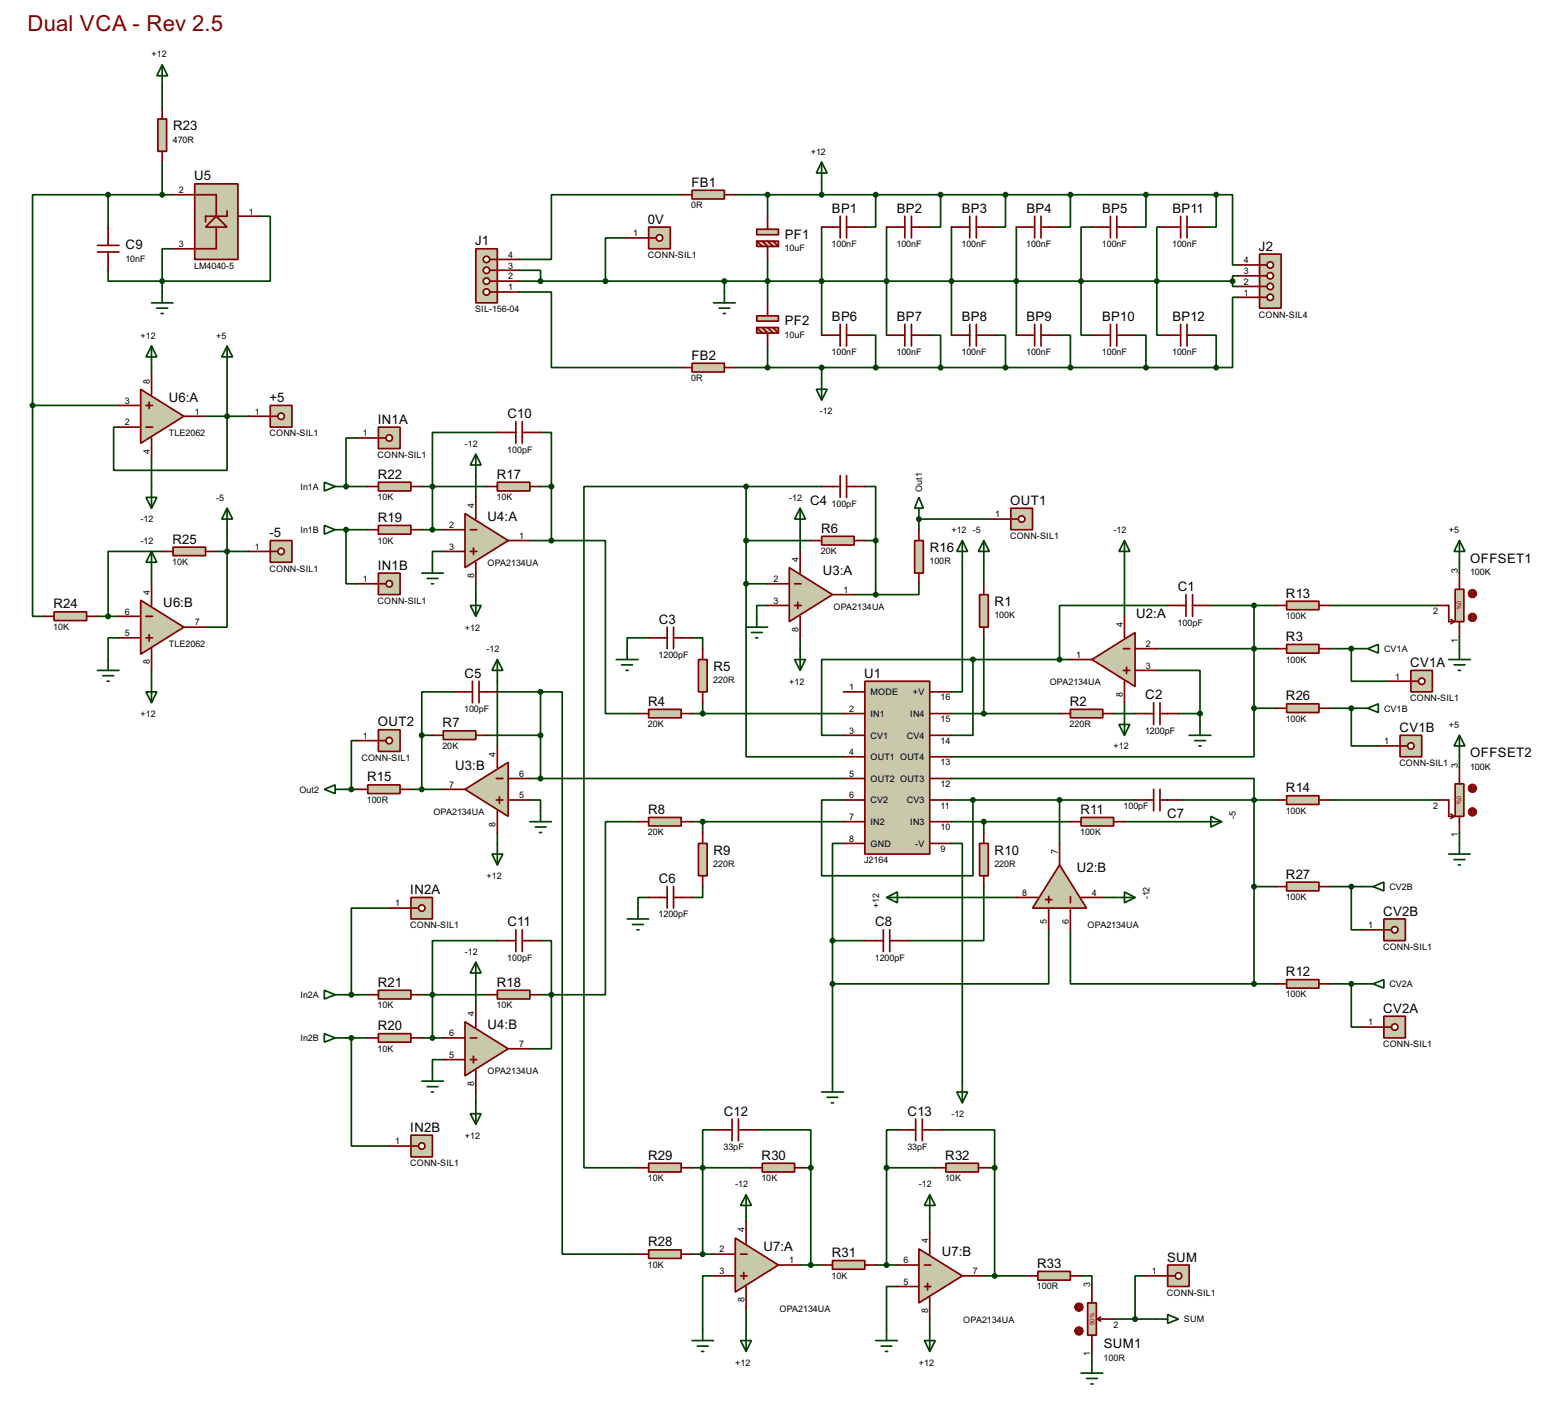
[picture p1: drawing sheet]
<svg xmlns="http://www.w3.org/2000/svg" width="366mm" height="335mm" viewBox="0 0 366 335" stroke-linecap="round" stroke-linejoin="round" font-family="sans-serif">
<defs><g id="words">
<text font-size="5.8" fill="#800000" x="6.4" y="7.3">Dual VCA - Rev 2.5</text>
<g font-size="3.5">
<text x="40.7" y="30.7">R23</text>
<text x="45.6" y="42.4">U5</text>
<text x="162.5" y="43.9">FB1</text>
<text x="152.2" y="52.6">0V</text>
<text x="195.5" y="50">BP1</text>
<text x="210.7" y="50">BP2</text>
<text x="226" y="50">BP3</text>
<text x="241.2" y="50">BP4</text>
<text x="259" y="50">BP5</text>
<text x="275.5" y="50">BP11</text>
<text x="29.5" y="58.6">C9</text>
<text x="111.7" y="57.7">J1</text>
<text x="184.4" y="56.1">PF1</text>
<text x="295.8" y="58.9">J2</text>
<text x="184.4" y="76.3">PF2</text>
<text x="195.5" y="75.4">BP6</text>
<text x="210.7" y="75.4">BP7</text>
<text x="226" y="75.4">BP8</text>
<text x="241.2" y="75.4">BP9</text>
<text x="259" y="75.4">BP10</text>
<text x="275.5" y="75.4">BP12</text>
<text x="162.5" y="84.6">FB2</text>
<text x="39.7" y="94.5">U6:A</text>
<text x="63.3" y="94.5">+5</text>
<text x="88.8" y="99.5">IN1A</text>
<text x="119.3" y="98.2">C10</text>
<text x="88.8" y="112.5">R22</text>
<text x="116.7" y="112.5">R17</text>
<text x="190.4" y="118.6">C4</text>
<text x="237.4" y="118.6">OUT1</text>
<text x="88.8" y="122.7">R19</text>
<text x="114.6" y="122.4">U4:A</text>
<text x="192.9" y="125.2">R6</text>
<text x="40.5" y="127.7">R25</text>
<text x="63.3" y="126.2">-5</text>
<text x="218.5" y="129.7">R16</text>
<text x="88.8" y="133.9">IN1B</text>
<text x="193.3" y="135.1">U3:A</text>
<text x="345.5" y="132.3">OFFSET1</text>
<text x="12.6" y="143">R24</text>
<text x="38.4" y="142.7">U6:B</text>
<text x="233.7" y="142.4">R1</text>
<text x="276.8" y="138.9">C1</text>
<text x="302.2" y="140.4">R13</text>
<text x="154.8" y="146.6">C3</text>
<text x="267" y="145.3">U2:A</text>
<text x="302.2" y="150.6">R3</text>
<text x="109.1" y="159.3">C5</text>
<text x="167.7" y="157.7">R5</text>
<text x="203.1" y="159.3">U1</text>
<text x="331.4" y="156.7">CV1A</text>
<text x="152.3" y="165.9">R4</text>
<text x="251.4" y="165.9">R2</text>
<text x="269.1" y="164.3">C2</text>
<text x="302.2" y="164.6">R26</text>
<text x="88.8" y="170.7">OUT2</text>
<text x="104" y="170.9">R7</text>
<text x="328.8" y="172">CV1B</text>
<text x="345.5" y="178">OFFSET2</text>
<text x="86.3" y="183.6">R15</text>
<text x="107" y="180.8">U3:B</text>
<text x="152.3" y="191.3">R8</text>
<text x="253.9" y="191.3">R11</text>
<text x="302.2" y="186.2">R14</text>
<text x="274.2" y="192.3">C7</text>
<text x="167.7" y="200.9">R9</text>
<text x="233.7" y="200.9">R10</text>
<text x="154.8" y="207.5">C6</text>
<text x="253" y="205">U2:B</text>
<text x="302.2" y="206.5">R27</text>
<text x="96.4" y="210.1">IN2A</text>
<text x="325" y="215.1">CV2B</text>
<text x="119.3" y="217.7">C11</text>
<text x="205.6" y="217.7">C8</text>
<text x="88.8" y="231.9">R21</text>
<text x="116.7" y="231.9">R18</text>
<text x="302.2" y="229.4">R12</text>
<text x="325" y="238">CV2A</text>
<text x="88.8" y="242.1">R20</text>
<text x="114.6" y="241.8">U4:B</text>
<text x="170.1" y="262.1">C12</text>
<text x="213.3" y="262.1">C13</text>
<text x="96.4" y="265.9">IN2B</text>
<text x="152.3" y="272.5">R29</text>
<text x="179" y="272.5">R30</text>
<text x="222.1" y="272.5">R32</text>
<text x="152.3" y="292.9">R28</text>
<text x="179.4" y="293.9">U7:A</text>
<text x="195.5" y="295.4">R31</text>
<text x="221.3" y="295.1">U7:B</text>
<text x="243.7" y="297.9">R33</text>
<text x="274.2" y="296.4">SUM</text>
<text x="259.4" y="316.7">SUM1</text>
</g>
<g font-size="2.4">
<text x="35.6" y="13.5">+12</text>
<text x="40.6" y="33.5">470R</text>
<text x="190.5" y="36.3">+12</text>
<text x="42.1" y="45.4">2</text>
<text x="58.5" y="50.4">1</text>
<text x="162.4" y="49">0R</text>
<text x="42.1" y="58.1">3</text>
<text x="148.8" y="55.5">1</text>
<text x="184.4" y="58.9">10uF</text>
<text x="195.4" y="58.1">100nF</text>
<text x="210.7" y="58.1">100nF</text>
<text x="225.9" y="58.1">100nF</text>
<text x="241.1" y="58.1">100nF</text>
<text x="258.9" y="58.1">100nF</text>
<text x="275.4" y="58.1">100nF</text>
<text x="29.5" y="61.5">10nF</text>
<text x="45.6" y="63.1">LM4040-5</text>
<text x="119.4" y="65.6">2</text>
<text x="119.4" y="63.1">3</text>
<text x="119.4" y="60.6">4</text>
<text x="152.2" y="60.7">CONN-SIL1</text>
<text x="292.3" y="64.4">3</text>
<text x="292.3" y="61.9">4</text>
<text x="119.4" y="68.2">1</text>
<text x="292.3" y="69.5">1</text>
<text x="292.3" y="66.9">2</text>
<text x="111.6" y="73.4">SIL-156-04</text>
<text x="295.8" y="74.6">CONN-SIL4</text>
<text x="33.1" y="79.6">+12</text>
<text x="50.8" y="79.6">+5</text>
<text x="184.4" y="79.3">10uF</text>
<text x="195.4" y="83.5">100nF</text>
<text x="210.7" y="83.5">100nF</text>
<text x="225.9" y="83.5">100nF</text>
<text x="241.1" y="83.5">100nF</text>
<text x="258.9" y="83.5">100nF</text>
<text x="275.4" y="83.5">100nF</text>
<text x="162.4" y="89.6">0R</text>
<text x="29.4" y="94.9">3</text>
<text x="35.2" y="90.2" transform="rotate(-90 35.2 90.2)">8</text>
<text x="29.4" y="100">2</text>
<text x="45.8" y="97.4">1</text>
<text x="59.9" y="97.4">1</text>
<text x="192.6" y="97.4">-12</text>
<text x="35.2" y="106.5" transform="rotate(-90 35.2 106.5)">4</text>
<text x="39.6" y="102.6">TLE2062</text>
<text x="63.3" y="102.6">CONN-SIL1</text>
<text x="85.3" y="102.5">1</text>
<text x="88.7" y="107.6">CONN-SIL1</text>
<text x="109.3" y="105">-12</text>
<text x="119.2" y="106.4">100pF</text>
<text x="50.8" y="117.7">-5</text>
<text x="70.6" y="115.1">In1A</text>
<text x="88.7" y="117.6">10K</text>
<text x="111.4" y="119.4" transform="rotate(-90 111.4 119.4)">4</text>
<text x="116.7" y="117.6">10K</text>
<text x="185.5" y="117.7">-12</text>
<text x="195.4" y="119.1">100pF</text>
<text x="216.7" y="115.6" transform="rotate(-90 216.7 115.6)">Out1</text>
<text x="33.1" y="122.8">-12</text>
<text x="70.6" y="125.3">In1B</text>
<text x="105.6" y="124.1">2</text>
<text x="223.6" y="125.3">+12 -5</text>
<text x="233.8" y="121.6">1</text>
<text x="261.7" y="125.3">-12</text>
<text x="340.4" y="125.3">+5</text>
<text x="33.1" y="127.8">-12</text>
<text x="59.9" y="129.1">1</text>
<text x="88.7" y="127.7">10K</text>
<text x="105.6" y="129.1">3</text>
<text x="122" y="126.6">1</text>
<text x="192.9" y="130.3">20K</text>
<text x="237.3" y="126.7">CONN-SIL1</text>
<text x="40.5" y="132.7">10K</text>
<text x="63.3" y="134.3">CONN-SIL1</text>
<text x="85.3" y="136.8">1</text>
<text x="111.4" y="135.8" transform="rotate(-90 111.4 135.8)">8</text>
<text x="114.5" y="133">OPA2134UA</text>
<text x="181.8" y="136.8">2</text>
<text x="187.6" y="132.1" transform="rotate(-90 187.6 132.1)">4</text>
<text x="218.4" y="132.6">100R</text>
<text x="342.5" y="134.7" transform="rotate(-90 342.5 134.7)">3</text>
<text x="345.4" y="135.2">100K</text>
<text x="35.2" y="139.7" transform="rotate(-90 35.2 139.7)">4</text>
<text x="88.7" y="141.9">CONN-SIL1</text>
<text x="181.8" y="141.8">3</text>
<text x="195.8" y="143.2">OPA2134UA</text>
<text x="198.2" y="139.3">1</text>
<text x="12.5" y="148">10K</text>
<text x="29.4" y="149.5">5</text>
<text x="29.4" y="144.4">6</text>
<text x="45.8" y="147">7</text>
<text x="109.3" y="148.2">+12</text>
<text x="187.6" y="148.5" transform="rotate(-90 187.6 148.5)">8</text>
<text x="233.7" y="145.3">100K</text>
<text x="263.8" y="147.4" transform="rotate(-90 263.8 147.4)">4</text>
<text x="276.7" y="147">100pF</text>
<text x="302.1" y="145.4">100K</text>
<text x="336.7" y="144.3">2</text>
<text x="39.6" y="152.1">TLE2062</text>
<text x="114.3" y="153.2">-12</text>
<text x="154.8" y="154.6">1200pF</text>
<text x="252.9" y="154.5">1</text>
<text x="269.3" y="152">2</text>
<text x="302.1" y="155.7">100K</text>
<text x="325.2" y="153.2">CV1A</text>
<text x="342.5" y="151" transform="rotate(-90 342.5 151)">1</text>
<text x="35.2" y="156.1" transform="rotate(-90 35.2 156.1)">8</text>
<text x="167.6" y="160.6">220R</text>
<text x="185.5" y="160.9">+12</text>
<text x="246.6" y="161">OPA2134UA</text>
<text x="269.3" y="157.1">3</text>
<text x="327.8" y="159.7">1</text>
<text x="109.1" y="167.3">100pF</text>
<text x="199.6" y="162.2">1</text>
<text x="199.6" y="167.3">2</text>
<text x="204.5" y="163.4">MODE</text>
<text x="214.5" y="163.4">+V</text>
<text x="221" y="164.6">16</text>
<text x="263.8" y="163.7" transform="rotate(-90 263.8 163.7)">8</text>
<text x="325.2" y="167.2">CV1B</text>
<text x="331.3" y="164.8">CONN-SIL1</text>
<text x="33.1" y="168.5">+12</text>
<text x="85.3" y="173.6">1</text>
<text x="152.2" y="170.9">20K</text>
<text x="199.6" y="172.4">3</text>
<text x="204.5" y="168.5">IN1</text>
<text x="204.5" y="173.6">CV1</text>
<text x="213.1" y="173.6">CV4</text>
<text x="213.9" y="168.5">IN4</text>
<text x="221" y="169.7">15</text>
<text x="251.3" y="170.9">220R</text>
<text x="269.1" y="172.4">1200pF</text>
<text x="302.1" y="169.6">100K</text>
<text x="340.4" y="171">+5</text>
<text x="84.9" y="178.8">CONN-SIL1</text>
<text x="104" y="176">20K</text>
<text x="116.5" y="177.8" transform="rotate(-90 116.5 177.8)">4</text>
<text x="199.6" y="177.4">4</text>
<text x="204.5" y="178.6">OUT1 OUT4</text>
<text x="221" y="174.8">14</text>
<text x="221" y="179.8">13</text>
<text x="261.7" y="176.1">+12</text>
<text x="325.3" y="174.9">1</text>
<text x="105.6" y="185.1">7</text>
<text x="122" y="182.5">6</text>
<text x="199.6" y="182.5">5</text>
<text x="204.5" y="183.7">OUT2 OUT3</text>
<text x="221" y="184.9">12</text>
<text x="328.8" y="180">CONN-SIL1</text>
<text x="342.5" y="180.4" transform="rotate(-90 342.5 180.4)">3</text>
<text x="345.4" y="180.9">100K</text>
<text x="70.4" y="186.3">Out2</text>
<text x="86.2" y="188.7">100R</text>
<text x="101.8" y="191.5">OPA2134UA</text>
<text x="122" y="187.6">5</text>
<text x="199.6" y="187.6">6</text>
<text x="204.5" y="188.7">CV2</text>
<text x="213.1" y="188.7">CV3</text>
<text x="221" y="190">11</text>
<text x="264" y="190.1">100pF</text>
<text x="302.1" y="191.2">100K</text>
<text x="336.7" y="190">2</text>
<text x="116.5" y="194.2" transform="rotate(-90 116.5 194.2)">8</text>
<text x="152.2" y="196.3">20K</text>
<text x="199.6" y="192.7">7</text>
<text x="199.6" y="197.8">8</text>
<text x="204.5" y="193.9">IN2</text>
<text x="213.9" y="193.9">IN3</text>
<text x="221" y="195.1">10</text>
<text x="253.8" y="196.3">100K</text>
<text x="290.4" y="192.4" transform="rotate(-90 290.4 192.4)">-5</text>
<text x="342.5" y="196.8" transform="rotate(-90 342.5 196.8)">1</text>
<text x="167.6" y="203.8">220R</text>
<text x="203" y="202.8">J2164</text>
<text x="204.5" y="199">GND</text>
<text x="215.1" y="199">-V</text>
<text x="221" y="200.2">9</text>
<text x="233.7" y="203.8">220R</text>
<text x="248.6" y="200.7" transform="rotate(-90 248.6 200.7)">7</text>
<text x="114.3" y="206.6">+12</text>
<text x="326.4" y="209.1">CV2B</text>
<text x="92.9" y="213">1</text>
<text x="154.8" y="215.5">1200pF</text>
<text x="206.6" y="213.4" transform="rotate(-90 206.6 213.4)">+12</text>
<text x="240.2" y="210.5">8</text>
<text x="256.6" y="210.5">4</text>
<text x="270.1" y="211.3" transform="rotate(-90 270.1 211.3)">-12</text>
<text x="302.1" y="211.5">100K</text>
<text x="96.4" y="218.1">CONN-SIL1</text>
<text x="246" y="217.1" transform="rotate(-90 246 217.1)">5</text>
<text x="251.1" y="217.1" transform="rotate(-90 251.1 217.1)">6</text>
<text x="255.5" y="218.1">OPA2134UA</text>
<text x="321.5" y="218.1">1</text>
<text x="109.3" y="224.4">-12</text>
<text x="119.2" y="225.8">100pF</text>
<text x="205.6" y="225.8">1200pF</text>
<text x="325" y="223.2">CONN-SIL1</text>
<text x="326.4" y="232">CV2A</text>
<text x="70.6" y="234.5">In2A</text>
<text x="88.7" y="236.9">10K</text>
<text x="111.4" y="238.8" transform="rotate(-90 111.4 238.8)">4</text>
<text x="116.7" y="236.9">10K</text>
<text x="302.1" y="234.4">100K</text>
<text x="70.6" y="244.7">In2B</text>
<text x="105.6" y="243.5">6</text>
<text x="321.5" y="240.9">1</text>
<text x="88.7" y="247.1">10K</text>
<text x="105.6" y="248.6">5</text>
<text x="122" y="246">7</text>
<text x="325" y="246.1">CONN-SIL1</text>
<text x="111.4" y="255.2" transform="rotate(-90 111.4 255.2)">8</text>
<text x="114.5" y="252.4">OPA2134UA</text>
<text x="223.6" y="262.5">-12</text>
<text x="92.9" y="268.9">1</text>
<text x="109.3" y="267.5">+12</text>
<text x="96.4" y="274">CONN-SIL1</text>
<text x="170" y="270.2">33pF</text>
<text x="213.2" y="270.2">33pF</text>
<text x="152.2" y="277.6">10K</text>
<text x="172.8" y="279">-12</text>
<text x="178.9" y="277.6">10K</text>
<text x="215.9" y="279">-12</text>
<text x="222.1" y="277.6">10K</text>
<text x="174.9" y="289.6" transform="rotate(-90 174.9 289.6)">4</text>
<text x="218.1" y="292.1" transform="rotate(-90 218.1 292.1)">4</text>
<text x="152.2" y="297.9">10K</text>
<text x="169.1" y="299.4">3</text>
<text x="169.1" y="294.3">2</text>
<text x="185.5" y="296.8">1</text>
<text x="212.3" y="296.8">6</text>
<text x="228.6" y="299.4">7</text>
<text x="270.7" y="299.4">1</text>
<text x="174.9" y="306" transform="rotate(-90 174.9 306)">8</text>
<text x="195.4" y="300.4">10K</text>
<text x="212.3" y="301.9">5</text>
<text x="243.7" y="303">100R</text>
<text x="256.1" y="302.3" transform="rotate(-90 256.1 302.3)">3</text>
<text x="274.2" y="304.5">CONN-SIL1</text>
<text x="183.1" y="308.3">OPA2134UA</text>
<text x="218" y="308.5" transform="rotate(-90 218 308.5)">8</text>
<text x="226.3" y="310.8">OPA2134UA</text>
<text x="261.7" y="311.9">2</text>
<text x="278.2" y="310.7">SUM</text>
<text x="172.8" y="320.9">+12</text>
<text x="215.9" y="320.9">+12</text>
<text x="256.2" y="318.6" transform="rotate(-90 256.2 318.6)">1</text>
<text x="259.3" y="319.7">100R</text>
</g>
<g font-size="1.7" fill="#c00000">
<text x="342.3" y="141.2" transform="rotate(90 342.3 141.2)">0%</text>
<text x="342.3" y="186.9" transform="rotate(90 342.3 186.9)">0%</text>
<text x="257.2" y="311.3" transform="rotate(-90 257.2 311.3)">50%</text>
</g>
</g></defs>
<g fill="none" stroke="#004000" stroke-width=".4">
<path d="M38.1 20.4v5M38.1 38.1v7.7M25.4 45.8h-17.7v49.5M25.4 45.8h15.3M25.4 45.8v7.6M40.7 58.5h-2.6v7.6M61 50.8h2.5v15.3h-25.4M160.1 45.8h-30.5v15.2h-7.6M172.8 45.8h96.5v7.6h-2.6M180.4 45.8v5M193.1 43.2v2.6M193.1 53.4v25.4"/>
<path d="M205.8 45.8v7.6h-2.6M208.3 53.4v25.4M221 45.8v7.6h-2.5M223.6 53.4v25.4M236.3 45.8v7.6h-2.6M238.8 53.4v25.4M251.5 45.8v7.6h-2.5M256.6 53.4h-2.6v12.7M25.4 63.5v2.6h12.7M38.1 66.1v2.5M122 68.6h7.6v17.8h30.5M122 63.5h5v2.6h-5"/>
<path d="M180.4 61v10.2M203.2 78.8h2.6v7.6M218.5 78.8h2.5v7.6M233.7 78.8h2.6v7.6M249 78.8h2.5v7.6M254 66.1v12.7h2.6M254 66.1h-83.8v2.5M266.7 78.8h2.6v7.6h-96.5M290.9 64.8h-1.3v2.5h1.3M7.7 95.3v49.5h2.5M7.7 95.3h20.3M35.6 86.4v1.3"/>
<path d="M48.3 97.8h10.2M53.4 86.4v24.1h-26.7v-10.1h1.3M180.4 81.3v5.1M193.1 86.4v2.5M35.6 108v6.3M81.3 114.3h5.1M99.1 114.3h15.2M111.8 111.8v5.1M116.9 101.6h-15.3v22.9M127 101.6h2.6v12.7M127 114.3h2.6M129.6 114.3v12.7"/>
<path d="M175.3 114.3h-38.1v160.1h12.7M175.3 114.3v22.9M175.3 114.3h17.8M203.2 114.3h2.6v12.7M35.6 134.7v2.5M38.1 129.6h-12.7v15.2M50.8 129.6h7.7M53.4 124.5v22.9h-5.1M99.1 124.5h5.1M104.2 129.6h-2.6v2.5M111.8 137.2v2.5M124.5 127h5.1"/>
<path d="M129.6 127h12.7v40.7h7.6M175.3 137.2v40.6h22.9M175.3 127h15.2M175.3 137.2h5.1M188 124.5v5.1M200.7 139.7h5.1M203.2 127h2.6M205.8 127v12.7M215.9 137.2v2.5h-10.1M226.1 132.1v30.5h-2.5M231.2 132.1v5.1M264.2 132.1v12.7"/>
<path d="M342.9 132.1v2.6M22.9 144.8h5.1M28 149.9h-2.6v5.1M35.6 157.5v2.6M152.4 149.9h-5v2.5M162.6 149.9h2.5v2.5M180.4 142.3h-2.6v2.5M188 149.9v2.5M228.6 155h-35.5v17.8h5.1M228.6 155v17.8h-5M228.6 155h22.9M231.2 149.9v17.8"/>
<path d="M271.8 157.5h10.2v10.2M271.8 152.4h28M274.4 142.3h-25.4v12.7M284.5 142.3h15.3M294.7 142.3v24.1M312.5 142.3h25.4M342.9 149.9v2.5M99.1 172.8h2.5M99.1 172.8v12.7M106.7 162.6h-7.6v10.2M114.3 172.8h12.7M116.9 160.1v15.2"/>
<path d="M116.9 162.6h10.1M127 162.6h5.1v132.1h17.8M127 162.6v20.3M162.6 167.7h35.6M165.1 165.1v2.6M223.6 167.7h25.4M261.7 167.7h5M264.2 165.1v2.6M276.9 167.7h5.1M282 167.7v2.5M294.7 166.4v11.4h-71.1M294.7 166.4h5.1"/>
<path d="M342.9 177.8v2.6M96.6 185.5h7.6M116.9 195.6v2.6M124.5 188h2.5v2.5M124.5 182.9h73.7M149.9 193.1h-7.6v40.6h-12.7M162.6 193.1h35.6M165.1 193.1v2.5M198.2 198.2h-2.6v22.8M198.2 188h-5.1v17.8h35.5v-17.8M223.6 198.2h2.5v55.8M223.6 182.9h71.1v48.3"/>
<path d="M223.6 193.1h27.9M223.6 188h43.1M231.2 193.1v2.5M249 188v10.2M264.2 193.1h17.8M276.9 188h22.9M312.5 188h25.4M342.9 195.6v2.6M152.4 210.9h-2.5v2.5M165.1 208.3v2.6h-2.5M213.4 210.9h25.4M231.2 208.3v12.7h-17.8"/>
<path d="M246.4 218.5v12.7h-50.8M251.5 218.5v12.7h43.2M259.1 210.9h2.6M294.7 208.3h5.1M99.1 233.7h15.2M111.8 231.2v5.1M116.9 221h-15.3v22.9M127 221h2.6v12.7M127 233.7h2.6M129.6 233.7v12.7h-5.1M195.6 221v33M195.6 221h7.6"/>
<path d="M294.7 231.2h5.1M99.1 243.9h5.1M104.2 249h-2.6v2.5M111.8 256.6v2.5M162.6 274.4h14M167.7 265.5h-2.6v29.2M177.8 265.5h12.7v8.9M189.3 274.4h1.2M190.5 274.4v22.8M208.3 274.4v22.8M208.3 274.4h11.5M210.9 265.5h-2.6v8.9"/>
<path d="M221 265.5h12.7v8.9M232.5 274.4h1.2M233.7 274.4v25.4M162.6 294.7h5.1M167.7 299.8h-2.6v12.7M175.3 285.8v1.3M188 297.2h5.1M205.8 297.2h5.1M218.5 285.8v3.8M231.2 299.8h10.1M254 299.8h2.6v2.5M175.3 307.4v5.1"/>
<path d="M210.9 302.3h-2.6v10.2M218.5 309.9v2.6M256.6 317.5v2.6"/>
</g>
<circle cx="81.3" cy="114.3" r=".2" fill="#004000"/>
<path d="M83.9 102.9h-2.6v11.4M81.3 124.5h5.1" fill="none" stroke="#004000" stroke-width=".4"/>
<circle cx="81.3" cy="124.5" r=".2" fill="#004000"/>
<path d="M81.3 124.5v12.7h2.6M215.9 122v2.5M83.9 174h-1.3v11.5M81.3 185.5h2.6" fill="none" stroke="#004000" stroke-width=".4"/>
<circle cx="215.9" cy="122" r=".2" fill="#004000"/>
<g fill="none" stroke="#004000" stroke-width=".4">
<path d="M147.4 55.9h-5.1v10.2M269.3 45.8h16.5M273.1 53.4h-1.3v25.4h1.3M285.8 45.8h3.8v16.5h1.3M285.8 45.8v7.6h-2.5M127 66.1h43.2M254 66.1h35.6M283.3 78.8h2.5v7.6M290.9 69.9h-1.3v16.5h-3.8M269.3 86.4h16.5M215.9 122h16.6M312.5 152.4h6.3"/>
<path d="M317.5 152.4v7.7h8.9M312.5 166.4h6.3M317.5 166.4v8.9h6.4M91.5 213.4h-8.9v20.3M312.5 208.3h7.6M317.5 208.3v10.2h2.6M81.3 233.7h5.1M312.5 231.2h7.6M317.5 231.2v10.1h2.6M81.3 243.9h5.1M82.6 243.9v25.4h8.9M269.3 299.8h-2.6v10.1"/>
<path d="M261.7 309.9h10.1"/>
</g>
<path d="M203.2 160.1h15.3v40.6h-15.3z" fill="#c8c8aa" stroke="#800000" stroke-width=".4"/>
<g fill="none" stroke="#800000" stroke-width=".4">
<path d="M198.2 162.6h5M198.2 167.7h5M198.2 172.8h5M198.2 177.8h5M218.5 162.6h5.1M218.5 167.7h5.1M218.5 172.8h5.1M218.5 177.8h5.1M198.2 182.9h5M198.2 188h5M198.2 193.1h5M198.2 198.2h5"/>
<path d="M218.5 182.9h5.1M218.5 188h5.1M218.5 193.1h5.1M218.5 198.2h5.1"/>
</g>
<path d="M226.1 127l1.3 2.6h-2.6zM226.1 127v5.1M193.1 256.6h5.1M194.4 257.8h2.5M195.4 259.1h.5M195.6 254v2.6M224.8 256.6h2.6l-1.3 2.5zM226.1 254v5.1" fill="none" stroke="#004000" stroke-width=".4"/>
<path d="M256.6 155l10.1-6.4v12.7z" fill="#c8c8aa" stroke="#800000" stroke-width=".4"/>
<path d="M278.7 139.7v5.1M280.2 139.7v5.1M251.5 155h5.1M264 152.4h1.5M264 157.5h1.5M264.2 144.8v5.1M264.7 156.8v1.5M266.7 152.4h5.1M266.7 157.5h5.1M274.4 142.3h4.3M280.2 142.3h4.3M264.2 160.1v5" fill="none" stroke="#800000" stroke-width=".4"/>
<path d="M279.4 172.8h5.1M280.7 174h2.6M281.7 175.3h.5M282 170.2v2.6" fill="none" stroke="#004000" stroke-width=".4"/>
<circle cx="294.6" cy="152.4" r=".5" fill="#004000" stroke="#004000" stroke-width=".4"/>
<path d="M230.2 139.7h2v7.7h-2z" fill="#c8c8aa" stroke="#800000" stroke-width=".4"/>
<path d="M231.2 137.2v2.5M231.2 147.4v2.5" fill="none" stroke="#800000" stroke-width=".4"/>
<path d="M251.5 166.7h7.6v2h-7.6z" fill="#c8c8aa" stroke="#800000" stroke-width=".4"/>
<path d="M249 167.7h2.5M259.1 167.7h2.6M266.7 167.7h4.4M271.1 165.1v5.1M272.6 167.7h4.3M272.6 165.1v5.1" fill="none" stroke="#800000" stroke-width=".4"/>
<g fill="#004000" stroke="#004000" stroke-width=".4">
<circle cx="281.9" cy="167.7" r=".5"/>
<circle cx="231.1" cy="167.7" r=".5"/>
<circle cx="294.6" cy="142.3" r=".5"/>
</g>
<path d="M231.2 127l1.3 2.6h-2.6zM231.2 127v5.1" fill="none" stroke="#004000" stroke-width=".4"/>
<path d="M302.3 151.4h7.6v2.1h-7.6z" fill="#c8c8aa" stroke="#800000" stroke-width=".4"/>
<path d="M299.8 152.4h2.5M309.9 152.4h2.6" fill="none" stroke="#800000" stroke-width=".4"/>
<path d="M318.8 152.4h2.6M321.4 152.4l2.5-1v2.1z" fill="none" stroke="#004000" stroke-width=".4"/>
<path d="M152.4 166.7h7.7v2h-7.7z" fill="#c8c8aa" stroke="#800000" stroke-width=".4"/>
<path d="M149.9 167.7h2.5M160.1 167.7h2.5" fill="none" stroke="#800000" stroke-width=".4"/>
<path d="M164.1 155h2.1v7.6h-2.1z" fill="#c8c8aa" stroke="#800000" stroke-width=".4"/>
<path d="M152.4 149.9h4.4M156.8 147.4v5M158.3 147.4v5M158.3 149.9h4.3M165.1 152.4v2.6M165.1 162.6v2.5" fill="none" stroke="#800000" stroke-width=".4"/>
<path d="M76.2 123.5l2.6 1-2.6 1zM78.8 124.5h2.5M144.8 155h5.1M146.1 156.2h2.5M147.1 157.5h.5M147.4 152.4v2.6" fill="none" stroke="#004000" stroke-width=".4"/>
<path d="M185.5 133.4l10.1 6.3-10.1 6.4z" fill="#c8c8aa" stroke="#800000" stroke-width=".4"/>
<path d="M180.4 137.2h5.1M186.7 137.2h1.6M188 129.6v5.1M195.6 139.7h5.1M180.4 142.3h5.1M186.7 142.3h1.6M187.5 141.5v1.5M188 144.8v5.1" fill="none" stroke="#800000" stroke-width=".4"/>
<path d="M175.3 147.4h5.1M176.6 148.6h2.5M177.6 149.9h.5M177.8 144.8v2.6" fill="none" stroke="#004000" stroke-width=".4"/>
<path d="M193.1 126h7.6v2.1h-7.6z" fill="#c8c8aa" stroke="#800000" stroke-width=".4"/>
<path d="M193.1 114.3h4.3M197.4 111.8v5.1M198.9 111.8v5.1M198.9 114.3h4.3M190.5 127h2.6M200.7 127h2.5" fill="none" stroke="#800000" stroke-width=".4"/>
<g fill="#004000" stroke="#004000" stroke-width=".4">
<circle cx="205.7" cy="127" r=".5"/>
<circle cx="175.3" cy="137.2" r=".5"/>
<circle cx="175.3" cy="127" r=".5"/>
<circle cx="165.1" cy="167.7" r=".5"/>
</g>
<path d="M188 119.4l1.3 2.6h-2.6zM188 119.4v5.1M215.9 116.9l1.1 2.5h-2.1zM215.9 119.4v2.6M264.2 127l1.3 2.6h-2.6zM264.2 127v5.1M186.7 155h2.6l-1.3 2.5zM188 152.4v5.1M262.9 170.2h2.6l-1.3 2.6zM264.2 167.7v5.1" fill="none" stroke="#004000" stroke-width=".4"/>
<path d="M109.3 185.5l10.1-6.4v12.7z" fill="#c8c8aa" stroke="#800000" stroke-width=".4"/>
<path d="M116.9 175.3v5.1M104.2 185.5h5.1M116.6 182.9h1.6M116.6 188h1.6M116.9 190.5v5.1M117.4 187.2v1.6M119.4 182.9h5.1M119.4 188h5.1" fill="none" stroke="#800000" stroke-width=".4"/>
<path d="M124.5 193.1h5.1M125.8 194.3h2.5M126.8 195.6h.5M127 190.5v2.6" fill="none" stroke="#004000" stroke-width=".4"/>
<path d="M104.2 171.7h7.6v2.1h-7.6z" fill="#c8c8aa" stroke="#800000" stroke-width=".4"/>
<path d="M101.6 172.8h2.6M106.7 162.6h4.3M111 160.1v5M111.8 172.8h2.5M112.6 160.1v5M112.6 162.6h4.3" fill="none" stroke="#800000" stroke-width=".4"/>
<g fill="#004000" stroke="#004000" stroke-width=".4">
<circle cx="127" cy="182.9" r=".5"/>
<circle cx="127" cy="172.8" r=".5"/>
<circle cx="99.1" cy="172.8" r=".5"/>
</g>
<path d="M116.9 155l1.3 2.5h-2.6zM116.9 155v5.1M76.2 185.5l2.6-1.1v2.1zM78.8 185.5h2.5M116.9 198.2v5M115.6 200.7h2.6l-1.3 2.5z" fill="none" stroke="#004000" stroke-width=".4"/>
<path d="M152.4 192.1h7.7v2h-7.7z" fill="#c8c8aa" stroke="#800000" stroke-width=".4"/>
<path d="M149.9 193.1h2.5M160.1 193.1h2.5" fill="none" stroke="#800000" stroke-width=".4"/>
<path d="M164.1 198.2h2.1v7.6h-2.1z" fill="#c8c8aa" stroke="#800000" stroke-width=".4"/>
<path d="M165.1 195.6v2.6M152.4 210.9h4.4M156.8 208.3v5.1M158.3 208.3v5.1M158.3 210.9h4.3M165.1 205.8v2.5" fill="none" stroke="#800000" stroke-width=".4"/>
<circle cx="165.1" cy="193.1" r=".5" fill="#004000" stroke="#004000" stroke-width=".4"/>
<path d="M147.4 215.9h5M148.6 217.2h2.6M149.7 218.5h.5M149.9 213.4v2.5M76.2 242.9l2.6 1-2.6 1zM78.8 243.9h2.5" fill="none" stroke="#004000" stroke-width=".4"/>
<path d="M249 203.2l6.3 10.2h-12.7z" fill="#c8c8aa" stroke="#800000" stroke-width=".4"/>
<g fill="none" stroke="#800000" stroke-width=".4">
<path d="M249 198.2v5M266.7 188h4.4M271.1 185.5v5M272.6 185.5v5M272.6 188h4.3M207.6 218.5v5.1M209.1 218.5v5.1M238.8 210.9h5.1M245.7 211.4h1.5M246.4 210.6v1.5M246.4 213.4v5.1M251.5 210.6v1.5"/>
<path d="M251.5 213.4v5.1M254 210.9h5.1M203.2 221h4.4M209.1 221h4.3"/>
</g>
<g fill="#004000" stroke="#004000" stroke-width=".4">
<circle cx="294.6" cy="188" r=".5"/>
<circle cx="195.6" cy="231.2" r=".5"/>
<circle cx="195.6" cy="221" r=".5"/>
</g>
<path d="M208.3 210.9l2.6-1.3v2.5zM208.3 210.9h5.1M261.7 210.9h5M264.2 209.6l2.5 1.3-2.5 1.2z" fill="none" stroke="#004000" stroke-width=".4"/>
<path d="M230.2 198.2h2v7.6h-2z" fill="#c8c8aa" stroke="#800000" stroke-width=".4"/>
<path d="M231.2 195.6v2.6M231.2 205.8v2.5" fill="none" stroke="#800000" stroke-width=".4"/>
<path d="M254 192.1h7.7v2h-7.7z" fill="#c8c8aa" stroke="#800000" stroke-width=".4"/>
<path d="M251.5 193.1h2.5M261.7 193.1h2.5" fill="none" stroke="#800000" stroke-width=".4"/>
<circle cx="231.1" cy="193.1" r=".5" fill="#004000" stroke="#004000" stroke-width=".4"/>
<path d="M282 193.1h5.1M284.5 191.8l2.6 1.3-2.6 1.2z" fill="none" stroke="#004000" stroke-width=".4"/>
<path d="M302.3 230.2h7.6v2h-7.6z" fill="#c8c8aa" stroke="#800000" stroke-width=".4"/>
<path d="M299.8 231.2h2.5M309.9 231.2h2.6" fill="none" stroke="#800000" stroke-width=".4"/>
<circle cx="294.6" cy="231.2" r=".5" fill="#004000" stroke="#004000" stroke-width=".4"/>
<path d="M320.1 231.2h2.5M322.6 231.2l2.6-1v2z" fill="none" stroke="#004000" stroke-width=".4"/>
<path d="M341.9 138.5h2.1v7.6h-2.1z" fill="#c8c8aa" stroke="#800000" stroke-width=".4"/>
<path d="M342.9 134.7v3.8M337.9 142.3h2.5v3.8h1.3M340.9 145.6l.8 .5M341.7 146.1l-.8 .5M342.9 146.1v3.8" fill="none" stroke="#800000" stroke-width=".4"/>
<circle cx="345.9" cy="139.5" r="1" fill="#400000" stroke="#f00" stroke-width=".23"/>
<path d="M346 139l.2 .2M346 139l-.3 .2M346 139v1" fill="none" stroke="#f00" stroke-width=".23"/>
<circle cx="345.9" cy="145.1" r="1" fill="#400000" stroke="#f00" stroke-width=".23"/>
<path d="M345.7 145.3l.3 .3M346 144.6v1M346.2 145.3l-.2 .3" fill="none" stroke="#f00" stroke-width=".23"/>
<path d="M302.3 141.3h7.6v2h-7.6z" fill="#c8c8aa" stroke="#800000" stroke-width=".4"/>
<path d="M299.8 142.3h2.5M309.9 142.3h2.6" fill="none" stroke="#800000" stroke-width=".4"/>
<path d="M342.9 127l1.3 2.6h-2.5zM342.9 127v5.1M340.4 155h5.1M341.7 156.2h2.5M342.7 157.5h.5M342.9 152.4v2.6" fill="none" stroke="#004000" stroke-width=".4"/>
<path d="M302.3 187h7.6v2h-7.6z" fill="#c8c8aa" stroke="#800000" stroke-width=".4"/>
<path d="M299.8 188h2.5M309.9 188h2.6" fill="none" stroke="#800000" stroke-width=".4"/>
<path d="M341.9 184.2h2.1v7.6h-2.1z" fill="#c8c8aa" stroke="#800000" stroke-width=".4"/>
<path d="M337.9 188h2.5v3.8h1.3M340.9 191.3l.8 .5M341.7 191.8l-.8 .5M342.9 180.4v3.8M342.9 191.8v3.8" fill="none" stroke="#800000" stroke-width=".4"/>
<circle cx="345.9" cy="185.2" r="1" fill="#400000" stroke="#f00" stroke-width=".23"/>
<path d="M346 184.7l.2 .2M346 184.7l-.3 .2M346 184.7v1" fill="none" stroke="#f00" stroke-width=".23"/>
<circle cx="345.9" cy="190.8" r="1" fill="#400000" stroke="#f00" stroke-width=".23"/>
<path d="M345.7 191l.3 .3M346 190.3v1M346.2 191l-.2 .3" fill="none" stroke="#f00" stroke-width=".23"/>
<path d="M342.9 172.8l1.3 2.5h-2.5zM342.9 172.8v5M342.9 198.2v2.5M340.4 200.7h5.1M341.7 202h2.5M342.7 203.2h.5" fill="none" stroke="#004000" stroke-width=".4"/>
<path d="M86.4 184.4h7.6v2.1h-7.6z" fill="#c8c8aa" stroke="#800000" stroke-width=".4"/>
<path d="M83.9 185.5h2.5M94 185.5h2.6" fill="none" stroke="#800000" stroke-width=".4"/>
<circle cx="99.1" cy="185.5" r=".5" fill="#004000" stroke="#004000" stroke-width=".4"/>
<path d="M214.9 127h2.1v7.7h-2.1z" fill="#c8c8aa" stroke="#800000" stroke-width=".4"/>
<path d="M215.9 124.5v2.5M215.9 134.7v2.5" fill="none" stroke="#800000" stroke-width=".4"/>
<g fill="#004000" stroke="#004000" stroke-width=".4">
<circle cx="205.7" cy="139.7" r=".5"/>
<circle cx="248.9" cy="155" r=".5"/>
<circle cx="228.6" cy="155" r=".5"/>
<circle cx="248.9" cy="188" r=".5"/>
<circle cx="228.6" cy="188" r=".5"/>
</g>
<path d="M109.3 120.7l10.1 6.3-10.1 6.4z" fill="#c8c8aa" stroke="#800000" stroke-width=".4"/>
<path d="M111.8 116.9v5.1M104.2 124.5h5.1M104.2 129.6h5.1M110.5 124.5h1.6M110.5 129.6h1.6M111.3 128.8v1.5M111.8 132.1v5.1M119.4 127h5.1" fill="none" stroke="#800000" stroke-width=".4"/>
<path d="M109.3 240.1l10.1 6.3-10.1 6.4z" fill="#c8c8aa" stroke="#800000" stroke-width=".4"/>
<path d="M111.8 236.3v5M104.2 243.9h5.1M104.2 249h5.1M110.5 243.9h1.6M110.5 249h1.6M111.3 248.2v1.5M111.8 251.5v5.1M119.4 246.4h5.1" fill="none" stroke="#800000" stroke-width=".4"/>
<path d="M116.9 113.3h7.6v2.1h-7.6z" fill="#c8c8aa" stroke="#800000" stroke-width=".4"/>
<path d="M114.3 114.3h2.6M124.5 114.3h2.5" fill="none" stroke="#800000" stroke-width=".4"/>
<path d="M116.9 232.7h7.6v2h-7.6z" fill="#c8c8aa" stroke="#800000" stroke-width=".4"/>
<path d="M114.3 233.7h2.6M124.5 233.7h2.5" fill="none" stroke="#800000" stroke-width=".4"/>
<path d="M88.9 123.5h7.7v2h-7.7z" fill="#c8c8aa" stroke="#800000" stroke-width=".4"/>
<path d="M86.4 124.5h2.5M96.6 124.5h2.5" fill="none" stroke="#800000" stroke-width=".4"/>
<path d="M88.9 242.9h7.7v2h-7.7z" fill="#c8c8aa" stroke="#800000" stroke-width=".4"/>
<path d="M86.4 243.9h2.5M96.6 243.9h2.5" fill="none" stroke="#800000" stroke-width=".4"/>
<g fill="#004000" stroke="#004000" stroke-width=".4">
<circle cx="101.6" cy="243.9" r=".5"/>
<circle cx="101.6" cy="124.5" r=".5"/>
</g>
<path d="M88.9 232.7h7.7v2h-7.7z" fill="#c8c8aa" stroke="#800000" stroke-width=".4"/>
<path d="M86.4 233.7h2.5M96.6 233.7h2.5" fill="none" stroke="#800000" stroke-width=".4"/>
<g fill="#004000" stroke="#004000" stroke-width=".4">
<circle cx="101.6" cy="233.7" r=".5"/>
<circle cx="129.5" cy="233.7" r=".5"/>
<circle cx="129.5" cy="127" r=".5"/>
</g>
<g fill="none" stroke="#004000" stroke-width=".4">
<path d="M76.2 113.3l2.6 1-2.6 1.1zM78.8 114.3h2.5M111.8 106.7l1.3 2.6h-2.6zM111.8 106.7v5.1M99.1 134.7h5.1M100.4 135.9h2.5M101.4 137.2h.5M101.6 132.1v2.6M111.8 139.7v5.1M110.5 142.3h2.6l-1.3 2.5zM76.2 232.7l2.6 1-2.6 1zM78.8 233.7h2.5"/>
<path d="M111.8 226.1l1.3 2.5h-2.6zM111.8 226.1v5.1M99.1 254h5.1M100.4 255.3h2.5M101.4 256.6h.5M101.6 251.5v2.5M111.8 259.1v5.1M110.5 261.7h2.6l-1.3 2.5z"/>
</g>
<path d="M88.9 113.3h7.7v2.1h-7.7z" fill="#c8c8aa" stroke="#800000" stroke-width=".4"/>
<path d="M86.4 114.3h2.5M96.6 114.3h2.5" fill="none" stroke="#800000" stroke-width=".4"/>
<circle cx="101.6" cy="114.3" r=".5" fill="#004000" stroke="#004000" stroke-width=".4"/>
<path d="M193.1 38.1l1.3 2.6h-2.6zM193.1 38.1v5.1M167.7 71.2h5.1M169 72.4h2.5M170 73.7h.5M170.2 68.6v2.6M191.8 91.5h2.6l-1.3 2.5zM193.1 88.9v5.1" fill="none" stroke="#004000" stroke-width=".4"/>
<path d="M162.6 44.7h7.6v2.1h-7.6z" fill="#c8c8aa" stroke="#800000" stroke-width=".4"/>
<path d="M160.1 45.8h2.5M170.2 45.8h2.6" fill="none" stroke="#800000" stroke-width=".4"/>
<path d="M162.6 85.4h7.6v2h-7.6z" fill="#c8c8aa" stroke="#800000" stroke-width=".4"/>
<path d="M160.1 86.4h2.5M170.2 86.4h2.6" fill="none" stroke="#800000" stroke-width=".4"/>
<path d="M111.8 58.5h5.1v12.7h-5.1z" fill="#c8c8aa" stroke="#800000" stroke-width=".4"/>
<path d="M115.1 68.6h1.8" fill="none" stroke="#800000" stroke-width=".4"/>
<circle cx="114.3" cy="66.1" r=".75" fill="#feffff" stroke="#800000" stroke-width=".4"/>
<path d="M115.1 66.1h1.8" fill="none" stroke="#800000" stroke-width=".4"/>
<circle cx="114.3" cy="63.5" r=".75" fill="#feffff" stroke="#800000" stroke-width=".4"/>
<path d="M115.1 63.5h1.8" fill="none" stroke="#800000" stroke-width=".4"/>
<circle cx="114.3" cy="61" r=".75" fill="#feffff" stroke="#800000" stroke-width=".4"/>
<path d="M115.1 61h1.8" fill="none" stroke="#800000" stroke-width=".4"/>
<circle cx="114.3" cy="68.6" r=".75" fill="#feffff" stroke="#800000" stroke-width=".4"/>
<path d="M116.9 68.6h5.1M116.9 66.1h5.1M116.9 63.5h5.1M116.9 61h5.1" fill="none" stroke="#800000" stroke-width=".4"/>
<circle cx="127" cy="66.1" r=".5" fill="#004000" stroke="#004000" stroke-width=".4"/>
<g fill="#c8c8aa" stroke="#800000" stroke-width=".4">
<path d="M177.8 53.9h5.1v1.3h-5.1z"/>
<path d="M177.8 56.7h5.1v1.2h-5.1z"/>
</g>
<path d="M177.8 56.7l1.3 1.2M179.1 56.7l1.3 1.2v3.1M180.4 50.8v3.1M180.4 56.7l1.3 1.2M181.7 56.7l1.2 1.2" fill="none" stroke="#800000" stroke-width=".4"/>
<g fill="#004000" stroke="#004000" stroke-width=".4">
<circle cx="180.3" cy="45.8" r=".5"/>
<circle cx="180.3" cy="66.1" r=".5"/>
</g>
<g fill="#c8c8aa" stroke="#800000" stroke-width=".4">
<path d="M177.8 74.2h5.1v1.3h-5.1z"/>
<path d="M177.8 77h5.1v1.3h-5.1z"/>
</g>
<g fill="none" stroke="#800000" stroke-width=".4">
<path d="M193.1 53.4h4.3M197.4 50.8v5.1M198.9 50.8v5.1M198.9 53.4h4.3M208.3 53.4h4.3M212.6 50.8v5.1M214.2 53.4h4.3M214.2 50.8v5.1M223.6 53.4h4.3M227.9 50.8v5.1M229.4 53.4h4.3M229.4 50.8v5.1"/>
<path d="M238.8 53.4h4.3M243.1 50.8v5.1M244.6 53.4h4.4M244.6 50.8v5.1M177.8 77l1.3 1.3M179.1 77l1.3 1.3v3M180.4 71.2v3M180.4 77l1.3 1.3M181.7 77l1.2 1.3M193.1 78.8h4.3M197.4 76.2v5.1M198.9 76.2v5.1"/>
<path d="M198.9 78.8h4.3M208.3 78.8h4.3M212.6 76.2v5.1M214.2 76.2v5.1M214.2 78.8h4.3M223.6 78.8h4.3M227.9 76.2v5.1M229.4 76.2v5.1M229.4 78.8h4.3M238.8 78.8h4.3M243.1 76.2v5.1M244.6 76.2v5.1"/>
<path d="M244.6 78.8h4.4"/>
</g>
<g fill="#004000" stroke="#004000" stroke-width=".4">
<circle cx="180.3" cy="86.4" r=".5"/>
<circle cx="238.8" cy="66.1" r=".5"/>
<circle cx="223.5" cy="66.1" r=".5"/>
<circle cx="208.3" cy="66.1" r=".5"/>
<circle cx="193" cy="66.1" r=".5"/>
<circle cx="193" cy="45.8" r=".5"/>
<circle cx="205.7" cy="45.8" r=".5"/>
<circle cx="221" cy="45.8" r=".5"/>
<circle cx="236.2" cy="45.8" r=".5"/>
<circle cx="251.5" cy="45.8" r=".5"/>
<circle cx="221" cy="86.4" r=".5"/>
<circle cx="236.2" cy="86.4" r=".5"/>
<circle cx="251.5" cy="86.4" r=".5"/>
<circle cx="193" cy="86.4" r=".5"/>
<circle cx="205.7" cy="86.4" r=".5"/>
<circle cx="170.2" cy="66.1" r=".5"/>
</g>
<path d="M45.8 43.2h10.1v17.8h-10.1z" fill="#c8c8aa" stroke="#800000" stroke-width=".4"/>
<path d="M50.8 50.8l2.6 2.6h-5.1z" fill="#c8c8aa" stroke="#800000" stroke-width=".4"/>
<path d="M40.7 45.8h10.1v5M50.8 53.4v5.1h-10.1M53.4 49.6v1.2h-5.1v1.3M55.9 50.8h5.1" fill="none" stroke="#800000" stroke-width=".4"/>
<path d="M35.6 71.2h5.1M36.9 72.4h2.5M37.9 73.7h.5M38.1 68.6v2.6" fill="none" stroke="#004000" stroke-width=".4"/>
<circle cx="38.1" cy="66.1" r=".5" fill="#004000" stroke="#004000" stroke-width=".4"/>
<path d="M37.1 28h2.1v7.6h-2.1z" fill="#c8c8aa" stroke="#800000" stroke-width=".4"/>
<path d="M38.1 25.4v2.6M38.1 35.6v2.5M22.9 59.2h5.1M22.9 57.7h5.1M25.4 53.4v4.3M25.4 59.2v4.3" fill="none" stroke="#800000" stroke-width=".4"/>
<path d="M38.1 15.3l1.3 2.5h-2.5zM38.1 15.3v5.1M53.4 81.3l1.3 2.6h-2.6zM53.4 81.3v5.1" fill="none" stroke="#004000" stroke-width=".4"/>
<circle cx="38.1" cy="45.8" r=".5" fill="#004000" stroke="#004000" stroke-width=".4"/>
<path d="M12.7 143.8h7.7v2h-7.7z" fill="#c8c8aa" stroke="#800000" stroke-width=".4"/>
<path d="M10.2 144.8h2.5M20.4 144.8h2.5" fill="none" stroke="#800000" stroke-width=".4"/>
<path d="M40.7 128.6h7.6v2h-7.6z" fill="#c8c8aa" stroke="#800000" stroke-width=".4"/>
<path d="M256.6 53.4h4.3M260.9 50.8v5.1M262.4 50.8v5.1M262.4 53.4h4.3M256.6 78.8h4.3M260.9 76.2v5.1M262.4 76.2v5.1M262.4 78.8h4.3M38.1 129.6h2.6M48.3 129.6h2.5" fill="none" stroke="#800000" stroke-width=".4"/>
<g fill="none" stroke="#004000" stroke-width=".4">
<path d="M35.6 81.3l1.3 2.6h-2.6zM35.6 81.3v5.1M34.3 116.9h2.6l-1.3 2.5zM35.6 114.3v5.1M53.4 119.4l1.3 2.6h-2.6zM53.4 119.4v5.1M35.6 129.6l1.3 2.5h-2.6zM35.6 129.6v5.1M22.9 157.5h5.1M24.2 158.8h2.5M25.4 155v2.5M25.2 160.1h.5"/>
<path d="M34.3 162.6h2.6l-1.3 2.5zM35.6 160.1v5"/>
</g>
<g fill="#004000" stroke="#004000" stroke-width=".4">
<circle cx="25.4" cy="45.8" r=".5"/>
<circle cx="254" cy="66.1" r=".5"/>
</g>
<path d="M33.1 91.5l10.1 6.3-10.1 6.4z" fill="#c8c8aa" stroke="#800000" stroke-width=".4"/>
<path d="M28 95.3h5.1M34.3 95.3h1.6M35.1 94.5v1.5M35.6 87.7v5M43.2 97.8h5.1M28 100.4h5.1M34.3 100.4h1.6M35.6 102.9v5.1" fill="none" stroke="#800000" stroke-width=".4"/>
<g fill="#004000" stroke="#004000" stroke-width=".4">
<circle cx="7.6" cy="95.3" r=".5"/>
<circle cx="53.3" cy="97.8" r=".5"/>
</g>
<path d="M33.1 141l10.1 6.4-10.1 6.3z" fill="#c8c8aa" stroke="#800000" stroke-width=".4"/>
<g fill="none" stroke="#800000" stroke-width=".4">
<path d="M121.2 99.1v5.1M122.7 99.1v5.1M116.9 101.6h4.3M122.7 101.6h4.3M35.6 137.2v5.1M28 144.8h5.1M28 149.9h5.1M34.3 144.8h1.6M34.3 149.9h1.6M35.1 149.1v1.6M35.6 152.4v5.1M43.2 147.4h5.1"/>
<path d="M121.2 218.5v5.1M122.7 218.5v5.1M116.9 221h4.3M122.7 221h4.3"/>
</g>
<g fill="#004000" stroke="#004000" stroke-width=".4">
<circle cx="25.4" cy="144.8" r=".5"/>
<circle cx="53.3" cy="129.6" r=".5"/>
<circle cx="129.5" cy="114.3" r=".5"/>
</g>
<path d="M302.3 165.4h7.6v2h-7.6z" fill="#c8c8aa" stroke="#800000" stroke-width=".4"/>
<path d="M299.8 166.4h2.5M309.9 166.4h2.6" fill="none" stroke="#800000" stroke-width=".4"/>
<circle cx="294.6" cy="166.4" r=".5" fill="#004000" stroke="#004000" stroke-width=".4"/>
<path d="M302.3 207.3h7.6v2h-7.6z" fill="#c8c8aa" stroke="#800000" stroke-width=".4"/>
<path d="M299.8 208.3h2.5M309.9 208.3h2.6" fill="none" stroke="#800000" stroke-width=".4"/>
<circle cx="294.6" cy="208.3" r=".5" fill="#004000" stroke="#004000" stroke-width=".4"/>
<path d="M318.8 166.4h2.6M321.4 166.4l2.5-1v2zM320.1 208.3h2.5M322.6 208.3l2.6-1v2z" fill="none" stroke="#004000" stroke-width=".4"/>
<path d="M296 59.7h5v12.7h-5z" fill="#c8c8aa" stroke="#800000" stroke-width=".4"/>
<path d="M296 69.9h1.7" fill="none" stroke="#800000" stroke-width=".4"/>
<circle cx="298.4" cy="69.9" r=".75" fill="#feffff" stroke="#800000" stroke-width=".4"/>
<path d="M296 67.3h1.7" fill="none" stroke="#800000" stroke-width=".4"/>
<circle cx="298.4" cy="67.3" r=".75" fill="#feffff" stroke="#800000" stroke-width=".4"/>
<path d="M296 64.8h1.7" fill="none" stroke="#800000" stroke-width=".4"/>
<circle cx="298.4" cy="64.8" r=".75" fill="#feffff" stroke="#800000" stroke-width=".4"/>
<path d="M296 62.3h1.7" fill="none" stroke="#800000" stroke-width=".4"/>
<circle cx="298.4" cy="62.3" r=".75" fill="#feffff" stroke="#800000" stroke-width=".4"/>
<path d="M290.9 69.9h5.1M290.9 67.3h5.1M290.9 64.8h5.1M290.9 62.3h5.1" fill="none" stroke="#800000" stroke-width=".4"/>
<g fill="#004000" stroke="#004000" stroke-width=".4">
<circle cx="289.6" cy="66.1" r=".5"/>
<circle cx="269.2" cy="45.8" r=".5"/>
<circle cx="269.2" cy="86.4" r=".5"/>
</g>
<path d="M172.8 290.9l10.1 6.3-10.1 6.4z" fill="#c8c8aa" stroke="#800000" stroke-width=".4"/>
<path d="M167.7 294.7h5.1M167.7 299.8h5.1M174 294.7h1.6M174 299.8h1.6M174.8 299v1.5M175.3 287.1v5M182.9 297.2h5.1M175.3 302.3v5.1" fill="none" stroke="#800000" stroke-width=".4"/>
<path d="M215.9 293.4l10.2 6.4-10.2 6.3z" fill="#c8c8aa" stroke="#800000" stroke-width=".4"/>
<path d="M210.9 297.2h5M217.2 297.2h1.5M218.5 289.6v5.1M226.1 299.8h5.1M210.9 302.3h5M217.2 302.3h1.5M218 301.5v1.6M218.5 304.8v5.1" fill="none" stroke="#800000" stroke-width=".4"/>
<path d="M152.4 293.7h7.7v2h-7.7z" fill="#c8c8aa" stroke="#800000" stroke-width=".4"/>
<path d="M149.9 294.7h2.5M160.1 294.7h2.5" fill="none" stroke="#800000" stroke-width=".4"/>
<path d="M152.4 273.3h7.7v2.1h-7.7z" fill="#c8c8aa" stroke="#800000" stroke-width=".4"/>
<path d="M149.9 274.4h2.5M160.1 274.4h2.5" fill="none" stroke="#800000" stroke-width=".4"/>
<path d="M179.1 273.3h7.6v2.1h-7.6z" fill="#c8c8aa" stroke="#800000" stroke-width=".4"/>
<path d="M176.6 274.4h2.5M186.7 274.4h2.6" fill="none" stroke="#800000" stroke-width=".4"/>
<path d="M195.6 296.2h7.6v2h-7.6z" fill="#c8c8aa" stroke="#800000" stroke-width=".4"/>
<path d="M193.1 297.2h2.5M203.2 297.2h2.6" fill="none" stroke="#800000" stroke-width=".4"/>
<path d="M222.3 273.3h7.6v2.1h-7.6z" fill="#c8c8aa" stroke="#800000" stroke-width=".4"/>
<path d="M219.8 274.4h2.5M229.9 274.4h2.6" fill="none" stroke="#800000" stroke-width=".4"/>
<path d="M243.9 298.7h7.6v2.1h-7.6z" fill="#c8c8aa" stroke="#800000" stroke-width=".4"/>
<path d="M167.7 265.5h4.3M172 262.9v5.1M173.5 262.9v5.1M173.5 265.5h4.3M210.9 265.5h4.3M215.2 262.9v5.1M216.7 265.5h4.3M216.7 262.9v5.1M241.3 299.8h2.6M251.5 299.8h2.5" fill="none" stroke="#800000" stroke-width=".4"/>
<g fill="#004000" stroke="#004000" stroke-width=".4">
<circle cx="165.1" cy="294.7" r=".5"/>
<circle cx="165.1" cy="274.4" r=".5"/>
<circle cx="190.5" cy="297.2" r=".5"/>
<circle cx="208.3" cy="297.2" r=".5"/>
<circle cx="233.7" cy="299.8" r=".5"/>
<circle cx="190.5" cy="274.4" r=".5"/>
<circle cx="208.3" cy="274.4" r=".5"/>
<circle cx="233.7" cy="274.4" r=".5"/>
</g>
<g fill="none" stroke="#004000" stroke-width=".4">
<path d="M175.3 280.7l1.3 2.5h-2.6zM175.3 280.7v5.1M218.5 280.7l1.3 2.5h-2.6zM218.5 280.7v5.1M162.6 315h5.1M163.9 316.3h2.5M164.9 317.5h.5M165.1 312.5v2.5M174 315h2.6l-1.3 2.5zM175.3 312.5v5M205.8 315h5.1M207.1 316.3h2.5"/>
<path d="M208.1 317.5h.5M208.3 312.5v2.5M217.2 315h2.6l-1.3 2.5zM218.5 312.5v5M271.8 309.9h2.6M274.4 308.9l2.5 1-2.5 1z"/>
</g>
<path d="M255.6 306.1h2v7.6h-2z" fill="#c8c8aa" stroke="#800000" stroke-width=".4"/>
<path d="M256.6 302.3v3.8M256.6 313.7v3.8M257.9 309.9l.7 .5M257.9 309.9h3.8M258.6 309.4l-.7 .5" fill="none" stroke="#800000" stroke-width=".4"/>
<circle cx="253.5" cy="307.1" r="1" fill="#400000" stroke="#f00" stroke-width=".23"/>
<path d="M253.5 306.6l-.2 .3M253.5 306.6l.3 .3M253.5 306.6v1" fill="none" stroke="#f00" stroke-width=".23"/>
<circle cx="253.5" cy="312.7" r="1" fill="#400000" stroke="#f00" stroke-width=".23"/>
<path d="M253.3 313l.2 .2M253.5 312.2v1M253.8 313l-.3 .2" fill="none" stroke="#f00" stroke-width=".23"/>
<path d="M254 322.6h5.1M255.3 323.9h2.6M256.3 325.2h.5M256.6 320.1v2.5" fill="none" stroke="#004000" stroke-width=".4"/>
<g fill="#004000" stroke="#004000" stroke-width=".4">
<circle cx="175.3" cy="114.3" r=".5"/>
<circle cx="127" cy="162.6" r=".5"/>
</g>
<path d="M63.5 95.3h5.1v5.1h-5.1z" fill="#c8c8aa" stroke="#800000" stroke-width=".4"/>
<path d="M63.5 97.8h1.8" fill="none" stroke="#800000" stroke-width=".4"/>
<circle cx="66" cy="97.8" r=".75" fill="#feffff" stroke="#800000" stroke-width=".4"/>
<path d="M58.5 97.8h5" fill="none" stroke="#800000" stroke-width=".4"/>
<path d="M63.5 127h5.1v5.1h-5.1z" fill="#c8c8aa" stroke="#800000" stroke-width=".4"/>
<path d="M63.5 129.6h1.8" fill="none" stroke="#800000" stroke-width=".4"/>
<circle cx="66" cy="129.6" r=".75" fill="#feffff" stroke="#800000" stroke-width=".4"/>
<path d="M58.5 129.6h5" fill="none" stroke="#800000" stroke-width=".4"/>
<path d="M88.9 134.7h5.1v5h-5.1z" fill="#c8c8aa" stroke="#800000" stroke-width=".4"/>
<path d="M88.9 137.2h1.8" fill="none" stroke="#800000" stroke-width=".4"/>
<circle cx="91.4" cy="137.2" r=".75" fill="#feffff" stroke="#800000" stroke-width=".4"/>
<path d="M83.9 137.2h5" fill="none" stroke="#800000" stroke-width=".4"/>
<path d="M88.9 100.4h5.1v5h-5.1z" fill="#c8c8aa" stroke="#800000" stroke-width=".4"/>
<path d="M88.9 102.9h1.8" fill="none" stroke="#800000" stroke-width=".4"/>
<circle cx="91.4" cy="102.9" r=".75" fill="#feffff" stroke="#800000" stroke-width=".4"/>
<path d="M83.9 102.9h5" fill="none" stroke="#800000" stroke-width=".4"/>
<g fill="#004000" stroke="#004000" stroke-width=".4">
<circle cx="81.3" cy="114.3" r=".5"/>
<circle cx="81.3" cy="124.5" r=".5"/>
</g>
<path d="M88.9 171.5h5.1v5.1h-5.1z" fill="#c8c8aa" stroke="#800000" stroke-width=".4"/>
<path d="M88.9 174h1.8" fill="none" stroke="#800000" stroke-width=".4"/>
<circle cx="91.4" cy="174" r=".75" fill="#feffff" stroke="#800000" stroke-width=".4"/>
<path d="M83.9 174h5" fill="none" stroke="#800000" stroke-width=".4"/>
<circle cx="82.5" cy="185.5" r=".5" fill="#004000" stroke="#004000" stroke-width=".4"/>
<path d="M237.5 119.4h5.1v5.1h-5.1z" fill="#c8c8aa" stroke="#800000" stroke-width=".4"/>
<path d="M237.5 122h1.8" fill="none" stroke="#800000" stroke-width=".4"/>
<circle cx="240" cy="122" r=".75" fill="#feffff" stroke="#800000" stroke-width=".4"/>
<path d="M232.5 122h5" fill="none" stroke="#800000" stroke-width=".4"/>
<circle cx="215.9" cy="122" r=".5" fill="#004000" stroke="#004000" stroke-width=".4"/>
<path d="M329 172.8h5.1v5h-5.1z" fill="#c8c8aa" stroke="#800000" stroke-width=".4"/>
<path d="M329 175.3h1.8" fill="none" stroke="#800000" stroke-width=".4"/>
<circle cx="331.5" cy="175.3" r=".75" fill="#feffff" stroke="#800000" stroke-width=".4"/>
<path d="M323.9 175.3h5.1" fill="none" stroke="#800000" stroke-width=".4"/>
<path d="M331.5 157.5h5.1v5.1h-5.1z" fill="#c8c8aa" stroke="#800000" stroke-width=".4"/>
<path d="M331.5 160.1h1.8" fill="none" stroke="#800000" stroke-width=".4"/>
<circle cx="334" cy="160.1" r=".75" fill="#feffff" stroke="#800000" stroke-width=".4"/>
<path d="M326.4 160.1h5.1" fill="none" stroke="#800000" stroke-width=".4"/>
<g fill="#004000" stroke="#004000" stroke-width=".4">
<circle cx="317.5" cy="166.4" r=".5"/>
<circle cx="317.5" cy="152.4" r=".5"/>
</g>
<path d="M325.2 215.9h5v5.1h-5z" fill="#c8c8aa" stroke="#800000" stroke-width=".4"/>
<path d="M325.2 218.5h1.7" fill="none" stroke="#800000" stroke-width=".4"/>
<circle cx="327.7" cy="218.5" r=".75" fill="#feffff" stroke="#800000" stroke-width=".4"/>
<path d="M320.1 218.5h5.1" fill="none" stroke="#800000" stroke-width=".4"/>
<path d="M325.2 238.8h5v5.1h-5z" fill="#c8c8aa" stroke="#800000" stroke-width=".4"/>
<path d="M325.2 241.3h1.7" fill="none" stroke="#800000" stroke-width=".4"/>
<circle cx="327.7" cy="241.3" r=".75" fill="#feffff" stroke="#800000" stroke-width=".4"/>
<path d="M320.1 241.3h5.1" fill="none" stroke="#800000" stroke-width=".4"/>
<g fill="#004000" stroke="#004000" stroke-width=".4">
<circle cx="317.5" cy="231.2" r=".5"/>
<circle cx="317.5" cy="208.3" r=".5"/>
</g>
<path d="M152.4 53.4h5.1v5.1h-5.1z" fill="#c8c8aa" stroke="#800000" stroke-width=".4"/>
<path d="M152.4 55.9h1.8" fill="none" stroke="#800000" stroke-width=".4"/>
<circle cx="154.9" cy="55.9" r=".75" fill="#feffff" stroke="#800000" stroke-width=".4"/>
<path d="M147.4 55.9h5" fill="none" stroke="#800000" stroke-width=".4"/>
<circle cx="142.2" cy="66.1" r=".5" fill="#004000" stroke="#004000" stroke-width=".4"/>
<path d="M274.4 297.2h5v5.1h-5z" fill="#c8c8aa" stroke="#800000" stroke-width=".4"/>
<path d="M274.4 299.8h1.7" fill="none" stroke="#800000" stroke-width=".4"/>
<circle cx="276.9" cy="299.8" r=".75" fill="#feffff" stroke="#800000" stroke-width=".4"/>
<path d="M269.3 299.8h5.1" fill="none" stroke="#800000" stroke-width=".4"/>
<circle cx="266.7" cy="309.9" r=".5" fill="#004000" stroke="#004000" stroke-width=".4"/>
<path d="M96.6 210.9h5v5h-5z" fill="#c8c8aa" stroke="#800000" stroke-width=".4"/>
<path d="M96.6 213.4h1.7" fill="none" stroke="#800000" stroke-width=".4"/>
<circle cx="99.1" cy="213.4" r=".75" fill="#feffff" stroke="#800000" stroke-width=".4"/>
<path d="M91.5 213.4h5.1" fill="none" stroke="#800000" stroke-width=".4"/>
<circle cx="82.5" cy="233.7" r=".5" fill="#004000" stroke="#004000" stroke-width=".4"/>
<path d="M96.6 266.7h5v5.1h-5z" fill="#c8c8aa" stroke="#800000" stroke-width=".4"/>
<path d="M96.6 269.3h1.7" fill="none" stroke="#800000" stroke-width=".4"/>
<circle cx="99.1" cy="269.3" r=".75" fill="#feffff" stroke="#800000" stroke-width=".4"/>
<path d="M273.1 53.4h4.3M277.4 50.8v5.1M278.9 50.8v5.1M278.9 53.4h4.4M273.1 78.8h4.3M277.4 76.2v5.1M278.9 76.2v5.1M278.9 78.8h4.4M91.5 269.3h5.1" fill="none" stroke="#800000" stroke-width=".4"/>
<g fill="#004000" stroke="#004000" stroke-width=".4">
<circle cx="82.5" cy="243.9" r=".5"/>
<circle cx="271.8" cy="66.1" r=".5"/>
<circle cx="285.7" cy="45.8" r=".5"/>
<circle cx="285.7" cy="86.4" r=".5"/>
</g>
<use href="#words"/>
</svg>
